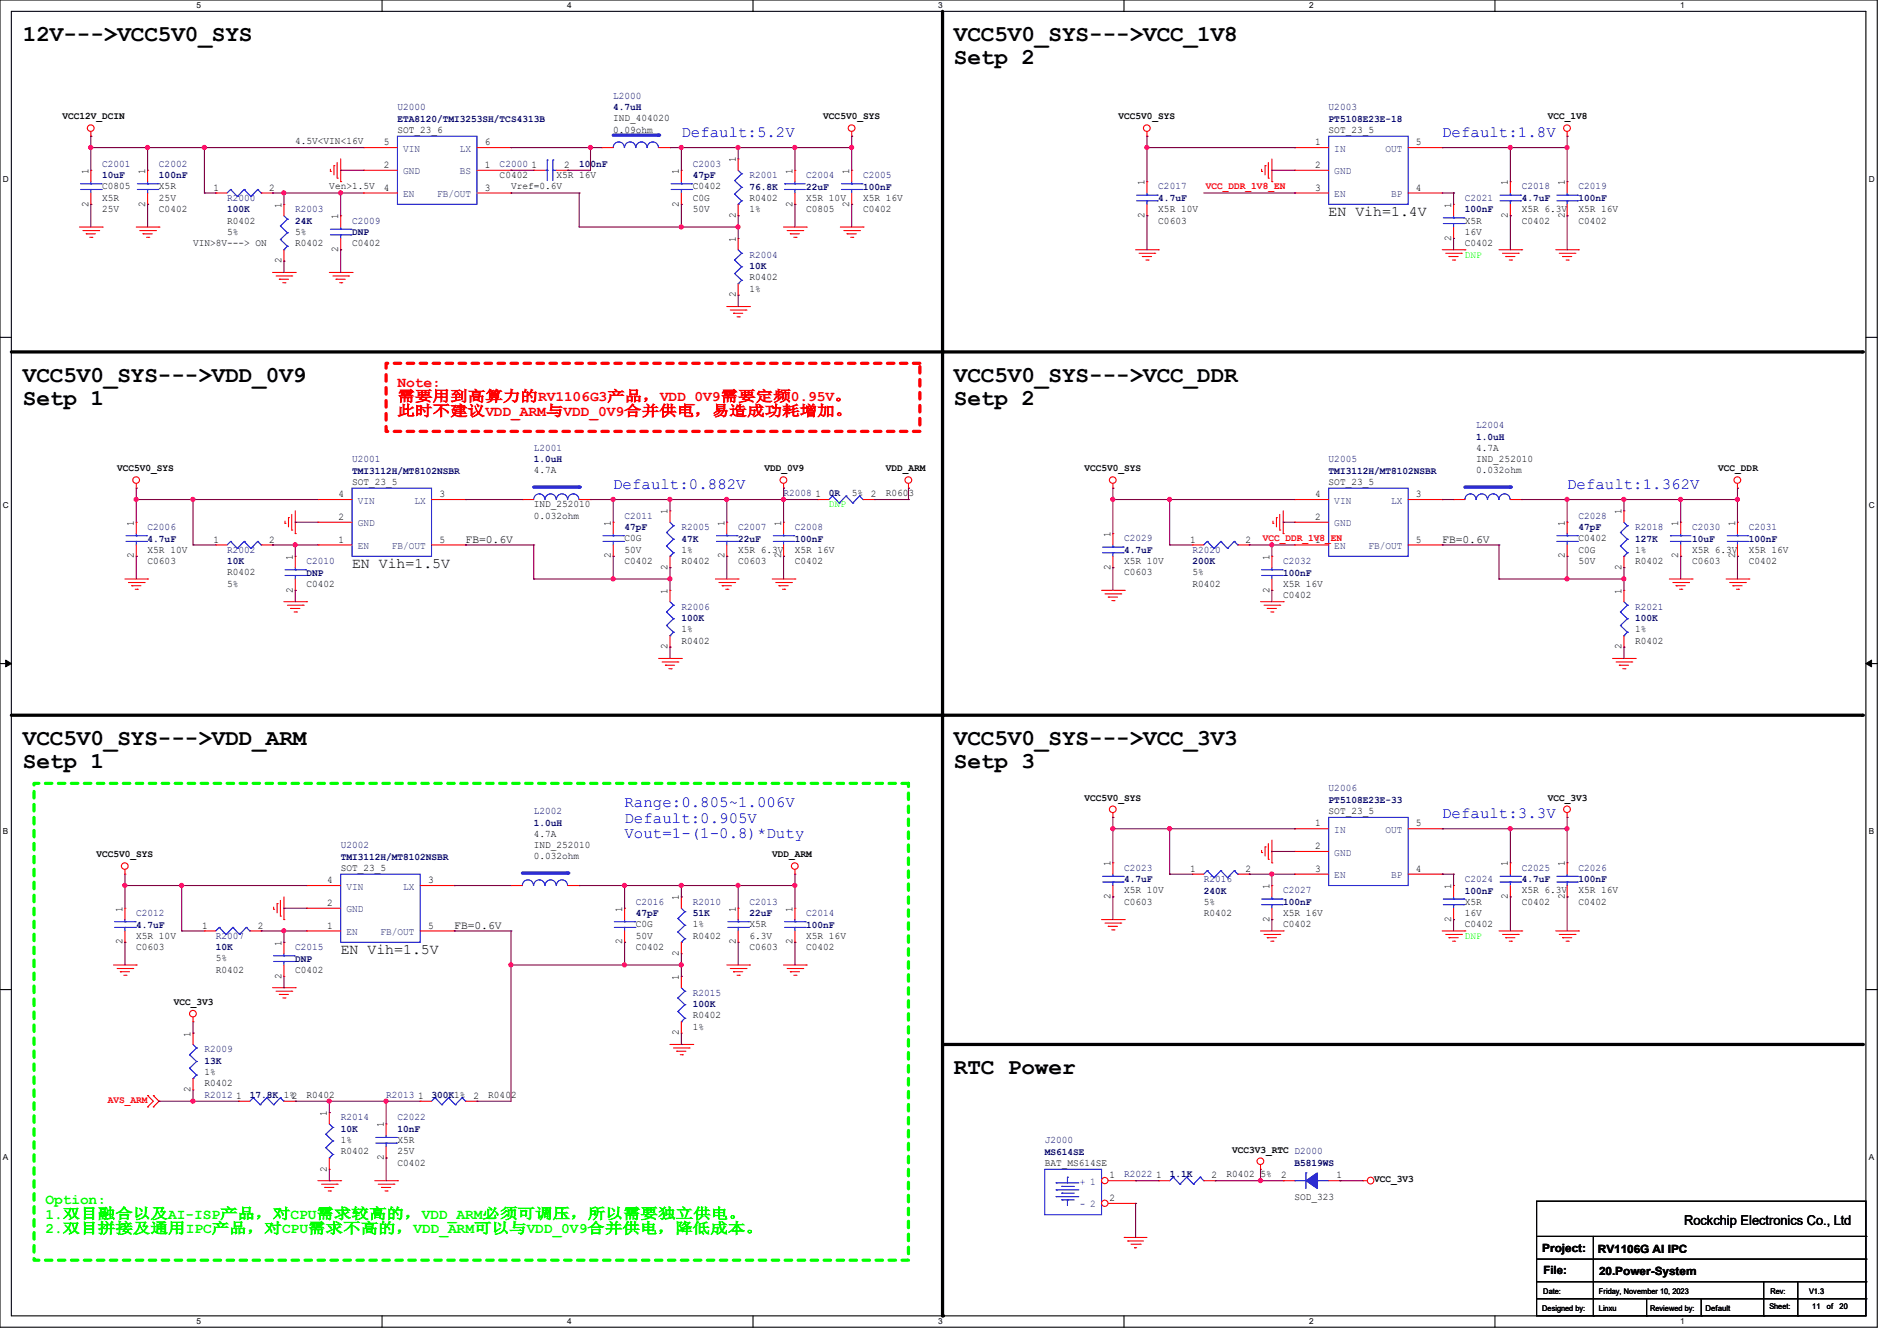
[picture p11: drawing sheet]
<svg xmlns="http://www.w3.org/2000/svg" width="297mm" height="210mm" viewBox="0 0 297 210" stroke-linecap="round" stroke-linejoin="round" font-family="sans-serif">
<defs><g id="words">
<g font-size="3.6">
<text x="3.6" y="6.5">12V---&gt;VCC5V0_SYS</text>
<text x="149.4" y="6.5">VCC5V0_SYS---&gt;VCC_1V8</text>
<text x="149.4" y="10">Setp 2</text>
<text x="3.6" y="59.8">VCC5V0_SYS---&gt;VDD_0V9</text>
<text x="149.4" y="59.8">VCC5V0_SYS---&gt;VCC_DDR</text>
<text x="3.6" y="63.4">Setp 1</text>
<text x="149.4" y="63.4">Setp 2</text>
<text x="3.6" y="116.7">VCC5V0_SYS---&gt;VDD_ARM</text>
<text x="149.4" y="116.7">VCC5V0_SYS---&gt;VCC_3V3</text>
<text x="3.6" y="120.3">Setp 1</text>
<text x="149.4" y="120.3">Setp 3</text>
<text x="149.4" y="168.3">RTC Power</text>
</g>
<g font-size="2.5" fill="#00f">
<text x="106.7" y="21.5">Default:5.2V</text>
<text x="225.8" y="21.5">Default:1.8V</text>
<text x="96" y="76.6">Default:0.882V</text>
<text x="245.4" y="76.6">Default:1.362V</text>
<text x="97.8" y="126.4">Range:0.805~1.006V</text>
<text x="97.8" y="128.9">Default:0.905V</text>
<text x="97.8" y="131.3">Vout=1-(1-0.8)*Duty</text>
<text x="225.8" y="128.2">Default:3.3V</text>
</g>
<g font-size="2.3">
<text x="208" y="33.9">EN Vih=1.4V</text>
<text x="55.1" y="89">EN Vih=1.5V</text>
<text x="53.3" y="149.4">EN Vih=1.5V</text>
</g>
<g font-size="2.3" fill="#f00">
<text x="62.2" y="60.5">Note:</text>
<text x="62.2" y="62.8">需要用到高算力的RV1106G3产品，VDD_0V9需要定频0.95V。</text>
<text x="62.2" y="65.1">此时不建议VDD_ARM与VDD_0V9合并供电，易造成功耗增加。</text>
</g>
<g font-size="2.3" fill="#0f0">
<text x="7.1" y="188.6">Option:</text>
<text x="7.1" y="190.8">1.双目融合以及AI-ISP产品，对CPU需求较高的，VDD_ARM必须可调压，所以需要独立供电。</text>
<text x="7.1" y="193.1">2.双目拼接及通用IPC产品，对CPU需求不高的，VDD_ARM可以与VDD_0V9合并供电，降低成本。</text>
</g>
<text font-size="2.1" x="263.7" y="191.9">Rockchip Electronics Co., Ltd</text>
<g font-size="1.8">
<text x="72.9" y="85">FB=0.6V</text>
<text x="225.8" y="85">FB=0.6V</text>
<text x="71.1" y="145.4">FB=0.6V</text>
<text x="241.5" y="196">Project:</text>
<text x="250.2" y="196.2">RV1106G AI IPC</text>
<text x="241.6" y="199.6">File:</text>
<text x="250.4" y="199.7">20.Power-System</text>
</g>
<g font-size="1.6" fill="#000080">
<text x="62.2" y="17.2">U2000</text>
<text x="96" y="15.5">L2000</text>
<text x="96" y="17.3">4.7uH</text>
<text x="208" y="17.2">U2003</text>
<text x="62.2" y="19">ETA8120/TMI3253SH/TCS4313B</text>
<text x="208" y="19">PT5108E23E-18</text>
<text x="16" y="26.1">C2001</text>
<text x="16" y="27.9">10uF</text>
<text x="24.9" y="26.1">C2002</text>
<text x="24.9" y="27.9">100nF</text>
<text x="78.2" y="26.1">C2000</text>
<text x="90.7" y="26.2">100nF</text>
<text x="108.5" y="26.1">C2003</text>
<text x="108.5" y="27.9">47pF</text>
<text x="117.3" y="27.9">R2001</text>
<text x="117.3" y="29.7">76.8K</text>
<text x="126.2" y="27.9">C2004</text>
<text x="126.2" y="29.7">22uF</text>
<text x="135.1" y="27.9">C2005</text>
<text x="135.1" y="29.7">100nF</text>
<text x="181.4" y="29.7">C2017</text>
<text x="238.3" y="29.7">C2018</text>
<text x="247.1" y="29.7">C2019</text>
<text x="35.6" y="31.5">R2000</text>
<text x="35.6" y="33.3">100K</text>
<text x="46.2" y="33.2">R2003</text>
<text x="46.2" y="35.1">24K</text>
<text x="55.1" y="35">C2009</text>
<text x="181.4" y="31.5">4.7uF</text>
<text x="229.4" y="31.5">C2021</text>
<text x="229.4" y="33.3">100nF</text>
<text x="238.3" y="31.5">4.7uF</text>
<text x="247.1" y="31.5">100nF</text>
<text x="55.1" y="36.8">DNP</text>
<text x="117.3" y="40.3">R2004</text>
<text x="117.3" y="42.2">10K</text>
<text x="83.6" y="70.6">L2001</text>
<text x="231.1" y="67">L2004</text>
<text x="231.1" y="68.8">1.0uH</text>
<text x="55.1" y="72.3">U2001</text>
<text x="55.1" y="74.2">TMI3112H/MT8102NSBR</text>
<text x="83.6" y="72.4">1.0uH</text>
<text x="122.7" y="77.7">R2008</text>
<text x="129.8" y="77.7">0R</text>
<text x="208" y="72.3">U2005</text>
<text x="208" y="74.2">TMI3112H/MT8102NSBR</text>
<text x="23.1" y="83">C2006</text>
<text x="97.8" y="81.2">C2011</text>
<text x="97.8" y="83.1">47pF</text>
<text x="106.7" y="83">R2005</text>
<text x="115.6" y="83">C2007</text>
<text x="124.5" y="83">C2008</text>
<text x="247.1" y="81.2">C2028</text>
<text x="247.1" y="83.1">47pF</text>
<text x="256" y="83">R2018</text>
<text x="264.9" y="83">C2030</text>
<text x="273.8" y="83">C2031</text>
<text x="23.1" y="84.8">4.7uF</text>
<text x="35.6" y="86.6">R2002</text>
<text x="35.6" y="88.4">10K</text>
<text x="48" y="88.3">C2010</text>
<text x="106.7" y="84.8">47K</text>
<text x="115.6" y="84.8">22uF</text>
<text x="124.5" y="84.8">100nF</text>
<text x="176" y="84.8">C2029</text>
<text x="176" y="86.6">4.7uF</text>
<text x="186.7" y="86.6">R2020</text>
<text x="186.7" y="88.4">200K</text>
<text x="200.9" y="88.3">C2032</text>
<text x="256" y="84.8">127K</text>
<text x="264.9" y="84.8">10uF</text>
<text x="273.8" y="84.8">100nF</text>
<text x="48" y="90.2">DNP</text>
<text x="106.7" y="95.5">R2006</text>
<text x="200.9" y="90.2">100nF</text>
<text x="256" y="95.5">R2021</text>
<text x="106.7" y="97.3">100K</text>
<text x="256" y="97.3">100K</text>
<text x="208" y="123.9">U2006</text>
<text x="208" y="125.7">PT5108E23E-33</text>
<text x="83.6" y="127.5">L2002</text>
<text x="83.6" y="129.3">1.0uH</text>
<text x="53.3" y="132.8">U2002</text>
<text x="53.3" y="134.6">TMI3112H/MT8102NSBR</text>
<text x="176" y="136.4">C2023</text>
<text x="238.3" y="136.4">C2025</text>
<text x="247.1" y="136.4">C2026</text>
<text x="21.3" y="143.5">C2012</text>
<text x="99.6" y="141.7">C2016</text>
<text x="99.6" y="143.5">47pF</text>
<text x="108.5" y="141.7">R2010</text>
<text x="108.5" y="143.5">51K</text>
<text x="117.3" y="141.7">C2013</text>
<text x="117.3" y="143.5">22uF</text>
<text x="126.2" y="143.5">C2014</text>
<text x="176" y="138.2">4.7uF</text>
<text x="188.5" y="138.1">R2016</text>
<text x="188.5" y="140">240K</text>
<text x="200.9" y="139.9">C2027</text>
<text x="200.9" y="141.7">100nF</text>
<text x="229.4" y="138.1">C2024</text>
<text x="229.4" y="140">100nF</text>
<text x="238.3" y="138.2">4.7uF</text>
<text x="247.1" y="138.2">100nF</text>
<text x="21.3" y="145.3">4.7uF</text>
<text x="33.8" y="147">R2007</text>
<text x="33.8" y="148.8">10K</text>
<text x="46.2" y="148.8">C2015</text>
<text x="126.2" y="145.3">100nF</text>
<text x="46.2" y="150.6">DNP</text>
<text x="108.5" y="155.9">R2015</text>
<text x="108.5" y="157.7">100K</text>
<text x="32" y="164.8">R2009</text>
<text x="32" y="166.6">13K</text>
<text x="32" y="171.9">R2012</text>
<text x="39.1" y="172">17.8K 1%2</text>
<text x="60.5" y="171.9">R2013</text>
<text x="67.6" y="172">300K1%</text>
<text x="53.3" y="175.5">R2014</text>
<text x="53.3" y="177.3">10K</text>
<text x="62.2" y="175.5">C2022</text>
<text x="62.2" y="177.3">10nF</text>
<text x="163.6" y="179">J2000</text>
<text x="163.6" y="180.8">MS614SE</text>
<text x="176" y="184.4">R2022</text>
<text x="183.1" y="184.4">1.1K</text>
<text x="202.7" y="182.6">B5819WS</text>
</g>
<g font-size="1.6">
<text x="9.8" y="18.7">VCC12V_DCIN</text>
<text x="46.2" y="22.6">4.5V&lt;VIN&lt;16V</text>
<text x="60.1" y="22.7">5</text>
<text x="62.2" y="20.8">SOT_23_6</text>
<text x="75.9" y="22.7">6</text>
<text x="96" y="19">IND_404020</text>
<text x="96" y="20.8">0.09ohm</text>
<text x="128.9" y="18.7">VCC5V0_SYS</text>
<text x="175.1" y="18.7">VCC5V0_SYS</text>
<text x="205.9" y="22.7">1</text>
<text x="208" y="20.8">SOT_23_5</text>
<text x="221.7" y="22.7">5</text>
<text x="242.4" y="18.7">VCC_1V8</text>
<text x="13.8" y="27.2" transform="rotate(-90 13.8 27.2)">1</text>
<text x="16" y="29.7">C0805</text>
<text x="22.7" y="27.2" transform="rotate(-90 22.7 27.2)">1</text>
<text x="24.9" y="29.7">X5R</text>
<text x="33.4" y="29.8">1</text>
<text x="42.1" y="29.8">2</text>
<text x="51.6" y="29.7">Ven&gt;1.5V</text>
<text x="60.1" y="29.8">4</text>
<text x="60.1" y="26.3">2</text>
<text x="75.9" y="29.8">3</text>
<text x="75.9" y="26.3">1</text>
<text x="78.2" y="27.9">C0402</text>
<text x="80" y="29.7">Vref=0.6V</text>
<text x="83.2" y="26.3">1</text>
<text x="87.1" y="27.9">X5R 16V</text>
<text x="88.3" y="26.3">2</text>
<text x="106.3" y="27.2" transform="rotate(-90 106.3 27.2)">1</text>
<text x="108.5" y="29.7">C0402</text>
<text x="115.2" y="25.4" transform="rotate(-90 115.2 25.4)">1</text>
<text x="124.1" y="27.2" transform="rotate(-90 124.1 27.2)">1</text>
<text x="133" y="27.2" transform="rotate(-90 133 27.2)">1</text>
<text x="179.2" y="29" transform="rotate(-90 179.2 29)">1</text>
<text x="205.9" y="26.3">2</text>
<text x="205.9" y="29.8">3</text>
<text x="221.7" y="29.8">4</text>
<text x="236.1" y="29" transform="rotate(-90 236.1 29)">1</text>
<text x="245" y="29" transform="rotate(-90 245 29)">1</text>
<text x="13.8" y="32.3" transform="rotate(-90 13.8 32.3)">2</text>
<text x="16" y="31.5">X5R</text>
<text x="16" y="33.2">25V</text>
<text x="22.7" y="32.3" transform="rotate(-90 22.7 32.3)">2</text>
<text x="24.9" y="33.2">C0402</text>
<text x="24.9" y="31.5">25V</text>
<text x="35.6" y="35">R0402</text>
<text x="44.1" y="32.6" transform="rotate(-90 44.1 32.6)">1</text>
<text x="53" y="34.3" transform="rotate(-90 53 34.3)">1</text>
<text x="106.3" y="32.3" transform="rotate(-90 106.3 32.3)">2</text>
<text x="108.5" y="31.5">C0G</text>
<text x="108.5" y="33.2">50V</text>
<text x="115.2" y="34.1" transform="rotate(-90 115.2 34.1)">2</text>
<text x="117.3" y="31.5">R0402</text>
<text x="117.3" y="33.2">1%</text>
<text x="124.1" y="32.3" transform="rotate(-90 124.1 32.3)">2</text>
<text x="126.2" y="33.2">C0805</text>
<text x="126.2" y="31.5">X5R 10V</text>
<text x="133" y="32.3" transform="rotate(-90 133 32.3)">2</text>
<text x="135.1" y="33.2">C0402</text>
<text x="135.1" y="31.5">X5R 16V</text>
<text x="179.2" y="34.1" transform="rotate(-90 179.2 34.1)">2</text>
<text x="181.4" y="35">C0603</text>
<text x="181.4" y="33.2">X5R 10V</text>
<text x="227.2" y="32.6" transform="rotate(-90 227.2 32.6)">1</text>
<text x="229.4" y="35">X5R</text>
<text x="236.1" y="34.1" transform="rotate(-90 236.1 34.1)">2</text>
<text x="238.3" y="35">C0402</text>
<text x="238.3" y="33.2">X5R 6.3V</text>
<text x="245" y="34.1" transform="rotate(-90 245 34.1)">2</text>
<text x="247.1" y="35">C0402</text>
<text x="247.1" y="33.2">X5R 16V</text>
<text x="30.2" y="38.6">VIN&gt;8V---&gt; ON</text>
<text x="35.6" y="36.8">5%</text>
<text x="44.1" y="41.2" transform="rotate(-90 44.1 41.2)">2</text>
<text x="46.2" y="38.6">R0402</text>
<text x="46.2" y="36.8">5%</text>
<text x="53" y="39.5" transform="rotate(-90 53 39.5)">2</text>
<text x="55.1" y="38.6">C0402</text>
<text x="115.2" y="37.9" transform="rotate(-90 115.2 37.9)">1</text>
<text x="227.2" y="37.7" transform="rotate(-90 227.2 37.7)">2</text>
<text x="229.4" y="38.6">C0402</text>
<text x="229.4" y="36.8">16V</text>
<text x="115.2" y="46.6" transform="rotate(-90 115.2 46.6)">2</text>
<text x="117.3" y="43.9">R0402</text>
<text x="117.3" y="45.7">1%</text>
<text x="231.1" y="70.6">4.7A</text>
<text x="18.3" y="73.8">VCC5V0_SYS</text>
<text x="53" y="77.9">4</text>
<text x="55.1" y="75.9">SOT_23_5</text>
<text x="68.8" y="77.9">3</text>
<text x="83.6" y="74.1">4.7A</text>
<text x="119.7" y="73.8">VDD_0V9</text>
<text x="127.7" y="77.9">1</text>
<text x="133.3" y="77.7">5%</text>
<text x="136.4" y="77.9">2</text>
<text x="138.7" y="73.8">VDD_ARM</text>
<text x="138.7" y="77.7">R0603</text>
<text x="169.8" y="73.8">VCC5V0_SYS</text>
<text x="205.9" y="77.9">4</text>
<text x="208" y="75.9">SOT_23_5</text>
<text x="221.7" y="77.9">3</text>
<text x="231.1" y="72.3">IND_252010</text>
<text x="231.1" y="74.1">0.032ohm</text>
<text x="269" y="73.8">VCC_DDR</text>
<text x="21" y="82.3" transform="rotate(-90 21 82.3)">1</text>
<text x="53" y="81.4">2</text>
<text x="83.6" y="79.5">IND_252010</text>
<text x="83.6" y="81.2">0.032ohm</text>
<text x="95.6" y="82.3" transform="rotate(-90 95.6 82.3)">1</text>
<text x="104.5" y="80.6" transform="rotate(-90 104.5 80.6)">1</text>
<text x="113.4" y="82.3" transform="rotate(-90 113.4 82.3)">1</text>
<text x="122.3" y="82.3" transform="rotate(-90 122.3 82.3)">1</text>
<text x="205.9" y="81.4">2</text>
<text x="245" y="82.3" transform="rotate(-90 245 82.3)">1</text>
<text x="253.9" y="80.6" transform="rotate(-90 253.9 80.6)">1</text>
<text x="262.8" y="82.3" transform="rotate(-90 262.8 82.3)">1</text>
<text x="271.7" y="82.3" transform="rotate(-90 271.7 82.3)">1</text>
<text x="21" y="87.5" transform="rotate(-90 21 87.5)">2</text>
<text x="23.1" y="88.3">C0603</text>
<text x="23.1" y="86.6">X5R 10V</text>
<text x="33.4" y="85">1</text>
<text x="42.1" y="85">2</text>
<text x="45.8" y="87.7" transform="rotate(-90 45.8 87.7)">1</text>
<text x="53" y="85">1</text>
<text x="68.8" y="85">5</text>
<text x="95.6" y="87.5" transform="rotate(-90 95.6 87.5)">2</text>
<text x="97.8" y="88.3">C0402</text>
<text x="97.8" y="84.8">C0G</text>
<text x="97.8" y="86.6">50V</text>
<text x="104.5" y="89.2" transform="rotate(-90 104.5 89.2)">2</text>
<text x="106.7" y="88.3">R0402</text>
<text x="106.7" y="86.6">1%</text>
<text x="113.4" y="87.5" transform="rotate(-90 113.4 87.5)">2</text>
<text x="115.6" y="88.3">C0603</text>
<text x="115.6" y="86.6">X5R 6.3V</text>
<text x="122.3" y="87.5" transform="rotate(-90 122.3 87.5)">2</text>
<text x="124.5" y="88.3">C0402</text>
<text x="124.5" y="86.6">X5R 16V</text>
<text x="173.9" y="89.2" transform="rotate(-90 173.9 89.2)">2</text>
<text x="173.9" y="84.1" transform="rotate(-90 173.9 84.1)">1</text>
<text x="176" y="88.3">X5R 10V</text>
<text x="186.4" y="85">1</text>
<text x="195" y="85">2</text>
<text x="198.8" y="87.7" transform="rotate(-90 198.8 87.7)">1</text>
<text x="205.9" y="85">1</text>
<text x="221.7" y="85">5</text>
<text x="245" y="87.5" transform="rotate(-90 245 87.5)">2</text>
<text x="247.1" y="84.8">C0402</text>
<text x="247.1" y="86.6">C0G</text>
<text x="247.1" y="88.3">50V</text>
<text x="253.9" y="89.2" transform="rotate(-90 253.9 89.2)">2</text>
<text x="256" y="88.3">R0402</text>
<text x="256" y="86.6">1%</text>
<text x="262.8" y="87.5" transform="rotate(-90 262.8 87.5)">2</text>
<text x="264.9" y="88.3">C0603</text>
<text x="264.9" y="86.6">X5R 6.3V</text>
<text x="271.7" y="87.5" transform="rotate(-90 271.7 87.5)">2</text>
<text x="273.8" y="88.3">C0402</text>
<text x="273.8" y="86.6">X5R 16V</text>
<text x="35.6" y="90.1">R0402</text>
<text x="35.6" y="91.9">5%</text>
<text x="45.8" y="92.8" transform="rotate(-90 45.8 92.8)">2</text>
<text x="48" y="91.9">C0402</text>
<text x="104.5" y="93" transform="rotate(-90 104.5 93)">1</text>
<text x="176" y="90.1">C0603</text>
<text x="186.7" y="91.9">R0402</text>
<text x="186.7" y="90.1">5%</text>
<text x="198.8" y="92.8" transform="rotate(-90 198.8 92.8)">2</text>
<text x="200.9" y="93.7">C0402</text>
<text x="200.9" y="91.9">X5R 16V</text>
<text x="253.9" y="93" transform="rotate(-90 253.9 93)">1</text>
<text x="104.5" y="101.7" transform="rotate(-90 104.5 101.7)">2</text>
<text x="106.7" y="100.8">R0402</text>
<text x="106.7" y="99">1%</text>
<text x="253.9" y="101.7" transform="rotate(-90 253.9 101.7)">2</text>
<text x="256" y="100.8">R0402</text>
<text x="256" y="99">1%</text>
<text x="169.8" y="125.4">VCC5V0_SYS</text>
<text x="242.4" y="125.4">VCC_3V3</text>
<text x="83.6" y="131">4.7A</text>
<text x="205.9" y="129.4">1</text>
<text x="208" y="127.5">SOT_23_5</text>
<text x="221.7" y="129.4">5</text>
<text x="15.1" y="134.3">VCC5V0_SYS</text>
<text x="53.3" y="136.4">SOT_23_5</text>
<text x="83.6" y="132.8">IND_252010</text>
<text x="83.6" y="134.6">0.032ohm</text>
<text x="120.9" y="134.3">VDD_ARM</text>
<text x="173.9" y="135.7" transform="rotate(-90 173.9 135.7)">1</text>
<text x="186.4" y="136.5">1</text>
<text x="195" y="136.5">2</text>
<text x="205.9" y="133">2</text>
<text x="205.9" y="136.5">3</text>
<text x="221.7" y="136.5">4</text>
<text x="236.1" y="135.7" transform="rotate(-90 236.1 135.7)">1</text>
<text x="245" y="135.7" transform="rotate(-90 245 135.7)">1</text>
<text x="19.2" y="142.8" transform="rotate(-90 19.2 142.8)">1</text>
<text x="51.2" y="141.9">2</text>
<text x="51.2" y="138.3">4</text>
<text x="67" y="138.3">3</text>
<text x="97.4" y="142.8" transform="rotate(-90 97.4 142.8)">1</text>
<text x="106.3" y="141" transform="rotate(-90 106.3 141)">1</text>
<text x="115.2" y="142.8" transform="rotate(-90 115.2 142.8)">1</text>
<text x="124.1" y="142.8" transform="rotate(-90 124.1 142.8)">1</text>
<text x="173.9" y="140.8" transform="rotate(-90 173.9 140.8)">2</text>
<text x="176" y="141.7">C0603</text>
<text x="176" y="139.9">X5R 10V</text>
<text x="188.5" y="143.5">R0402</text>
<text x="188.5" y="141.7">5%</text>
<text x="198.8" y="139.2" transform="rotate(-90 198.8 139.2)">1</text>
<text x="200.9" y="143.5">X5R 16V</text>
<text x="227.2" y="139.2" transform="rotate(-90 227.2 139.2)">1</text>
<text x="229.4" y="141.7">X5R</text>
<text x="229.4" y="143.5">16V</text>
<text x="236.1" y="140.8" transform="rotate(-90 236.1 140.8)">2</text>
<text x="238.3" y="141.7">C0402</text>
<text x="238.3" y="139.9">X5R 6.3V</text>
<text x="245" y="140.8" transform="rotate(-90 245 140.8)">2</text>
<text x="247.1" y="141.7">C0402</text>
<text x="247.1" y="139.9">X5R 16V</text>
<text x="19.2" y="147.9" transform="rotate(-90 19.2 147.9)">2</text>
<text x="21.3" y="148.8">C0603</text>
<text x="21.3" y="147">X5R 10V</text>
<text x="31.7" y="145.4">1</text>
<text x="40.3" y="145.4">2</text>
<text x="44.1" y="148.1" transform="rotate(-90 44.1 148.1)">1</text>
<text x="51.2" y="145.4">1</text>
<text x="67" y="145.4">5</text>
<text x="97.4" y="147.9" transform="rotate(-90 97.4 147.9)">2</text>
<text x="99.6" y="148.8">C0402</text>
<text x="99.6" y="145.2">C0G</text>
<text x="99.6" y="147">50V</text>
<text x="106.3" y="149.7" transform="rotate(-90 106.3 149.7)">2</text>
<text x="108.5" y="147">R0402</text>
<text x="108.5" y="145.2">1%</text>
<text x="115.2" y="147.9" transform="rotate(-90 115.2 147.9)">2</text>
<text x="117.3" y="148.8">C0603</text>
<text x="117.3" y="145.2">X5R</text>
<text x="117.3" y="147">6.3V</text>
<text x="124.1" y="147.9" transform="rotate(-90 124.1 147.9)">2</text>
<text x="126.2" y="148.8">C0402</text>
<text x="126.2" y="147">X5R 16V</text>
<text x="198.8" y="144.4" transform="rotate(-90 198.8 144.4)">2</text>
<text x="200.9" y="145.2">C0402</text>
<text x="227.2" y="144.4" transform="rotate(-90 227.2 144.4)">2</text>
<text x="229.4" y="145.2">C0402</text>
<text x="33.8" y="152.4">R0402</text>
<text x="33.8" y="150.6">5%</text>
<text x="44.1" y="153.2" transform="rotate(-90 44.1 153.2)">2</text>
<text x="46.2" y="152.4">C0402</text>
<text x="106.3" y="153.5" transform="rotate(-90 106.3 153.5)">1</text>
<text x="27.2" y="157.4">VCC_3V3</text>
<text x="108.5" y="159.5">R0402</text>
<text x="108.5" y="161.2">1%</text>
<text x="29.8" y="162.3" transform="rotate(-90 29.8 162.3)">1</text>
<text x="106.3" y="162.1" transform="rotate(-90 106.3 162.1)">2</text>
<text x="29.8" y="171" transform="rotate(-90 29.8 171)">2</text>
<text x="32" y="170.1">R0402</text>
<text x="32" y="168.4">1%</text>
<text x="37" y="172.1">1</text>
<text x="48" y="171.9">R0402</text>
<text x="65.4" y="172.1">1</text>
<text x="74.1" y="172.1">2</text>
<text x="76.5" y="171.9">R0402</text>
<text x="51.2" y="174.8" transform="rotate(-90 51.2 174.8)">1</text>
<text x="53.3" y="179">1%</text>
<text x="60.1" y="176.6" transform="rotate(-90 60.1 176.6)">1</text>
<text x="62.2" y="179">X5R</text>
<text x="51.2" y="183.5" transform="rotate(-90 51.2 183.5)">2</text>
<text x="53.3" y="180.8">R0402</text>
<text x="60.1" y="181.7" transform="rotate(-90 60.1 181.7)">2</text>
<text x="62.2" y="182.6">C0402</text>
<text x="62.2" y="180.8">25V</text>
<text x="163.6" y="182.6">BAT_MS614SE</text>
<text x="173.7" y="184.5">1</text>
<text x="181" y="184.5">1</text>
<text x="189.7" y="184.5">2</text>
<text x="192" y="184.4">R0402 5%</text>
<text x="192.9" y="180.5">VCC3V3_RTC D2000</text>
<text x="200.6" y="184.5">2</text>
<text x="209.3" y="184.5">1</text>
<text x="215.1" y="185.1">VCC_3V3</text>
<text x="173.7" y="188.1">2</text>
<text x="202.7" y="187.9">SOD_323</text>
</g>
<g font-size="1.6" fill="#004080">
<text x="63.1" y="23.7">VIN</text>
<text x="72" y="23.7">LX</text>
<text x="208.9" y="23.7">IN</text>
<text x="216.9" y="23.7">OUT</text>
<text x="63.1" y="27.3">GND</text>
<text x="72" y="27.3">BS</text>
<text x="208.9" y="27.3">GND</text>
<text x="63.1" y="30.9">EN</text>
<text x="68.5" y="30.9">FB/OUT</text>
<text x="208.9" y="30.9">EN</text>
<text x="217.8" y="30.9">BP</text>
<text x="56" y="82.4">GND</text>
<text x="56" y="78.9">VIN</text>
<text x="64.9" y="78.9">LX</text>
<text x="208.9" y="82.4">GND</text>
<text x="208.9" y="78.9">VIN</text>
<text x="217.8" y="78.9">LX</text>
<text x="56" y="86">EN</text>
<text x="61.3" y="86">FB/OUT</text>
<text x="208.9" y="86">EN</text>
<text x="214.2" y="86">FB/OUT</text>
<text x="208.9" y="130.4">IN</text>
<text x="216.9" y="130.4">OUT</text>
<text x="208.9" y="134">GND</text>
<text x="208.9" y="137.5">EN</text>
<text x="217.8" y="137.5">BP</text>
<text x="54.2" y="142.9">GND</text>
<text x="54.2" y="139.3">VIN</text>
<text x="63.1" y="139.3">LX</text>
<text x="54.2" y="146.4">EN</text>
<text x="59.6" y="146.4">FB/OUT</text>
</g>
<g font-size="1.6" fill="#f00">
<text x="188.8" y="29.7">VCC_DDR_1V8_EN</text>
<text x="197.7" y="84.8">VCC_DDR_1V8_EN</text>
<text x="16.9" y="172.7">AVS_ARM</text>
</g>
<g font-size="1.6" fill="#0f0">
<text x="229.4" y="40.3">DNP</text>
<text x="129.8" y="79.5">DNP</text>
<text x="229.4" y="147">DNP</text>
</g>
<g font-size="1.6" fill="#00f">
<text x="169.1" y="185.6">+ 1</text>
<text x="169.1" y="189">- 2</text>
</g>
<g font-size="1.3">
<text x="30.8" y="1.3">5</text>
<text x="88.8" y="1.3">4</text>
<text x="146.9" y="1.3">3</text>
<text x="205" y="1.3">2</text>
<text x="263.1" y="1.3">1</text>
<text x=".5" y="28.4">D</text>
<text x="292.6" y="28.4">D</text>
<text x=".5" y="79.5">C</text>
<text x="292.6" y="79.5">C</text>
<text x=".5" y="130.6">B</text>
<text x="292.6" y="130.6">B</text>
<text x=".5" y="181.7">A</text>
<text x="292.6" y="181.7">A</text>
<text x="30.8" y="207.4">5</text>
<text x="88.8" y="207.4">4</text>
<text x="146.9" y="207.4">3</text>
<text x="205" y="207.4">2</text>
<text x="263.1" y="207.4">1</text>
</g>
<g font-size="1.2">
<text x="241.6" y="202.6">Date:</text>
<text x="250.4" y="202.6">Friday, November 10, 2023</text>
<text x="277.2" y="202.6">Rev:</text>
<text x="283.2" y="202.6">V1.3</text>
<text x="241.5" y="205.3">Designed by:</text>
<text x="250.4" y="205.3">Linxu</text>
<text x="258.4" y="205.3">Reviewed by:</text>
<text x="267" y="205.3">Default</text>
<text x="277" y="205.1">Sheet:</text>
<text x="283.8" y="205.1">11</text>
<text x="286" y="205.1">of</text>
<text x="288" y="205.1">20</text>
</g>
</g></defs>
<path d="M0 0h293.9v207.9h-293.9zM1.8 1.8h290.3v204.3h-290.3z" fill="none" stroke="#000" stroke-width=".17"/>
<g fill="#fff">
<path d="M30.8 .2h.7v1.4h-.7z"/>
<path d="M30.8 206.2h.7v1.4h-.7z"/>
</g>
<path d="M59.8 0v1.8M59.8 206.1v1.8" fill="none" stroke="#000" stroke-width=".17"/>
<g fill="#fff">
<path d="M88.8 .2h.7v1.4h-.7z"/>
<path d="M88.8 206.2h.7v1.4h-.7z"/>
</g>
<path d="M117.9 0v1.8M117.9 206.1v1.8" fill="none" stroke="#000" stroke-width=".17"/>
<g fill="#fff">
<path d="M146.9 .2h.7v1.4h-.7z"/>
<path d="M146.9 206.2h.7v1.4h-.7z"/>
</g>
<path d="M176 0v1.8M176 206.1v1.8" fill="none" stroke="#000" stroke-width=".17"/>
<g fill="#fff">
<path d="M205 .2h.7v1.4h-.7z"/>
<path d="M205 206.2h.7v1.4h-.7z"/>
</g>
<path d="M234.1 0v1.8M234.1 206.1v1.8" fill="none" stroke="#000" stroke-width=".17"/>
<g fill="#fff">
<path d="M263.1 .2h.6v1.4h-.6z"/>
<path d="M263.1 206.2h.6v1.4h-.6z"/>
<path d="M.5 27.3h.9v1.4h-.9z"/>
<path d="M292.6 27.3h.9v1.4h-.9z"/>
<path d="M.5 78.4h.9v1.4h-.9z"/>
<path d="M292.6 78.4h.9v1.4h-.9z"/>
</g>
<path d="M0 52.8h1.8M292.1 52.8h1.8" fill="none" stroke="#000" stroke-width=".17"/>
<g fill="#fff">
<path d="M.5 129.5h.8v1.4h-.8z"/>
<path d="M292.6 129.5h.8v1.4h-.8z"/>
</g>
<path d="M0 103.9h1.8M292.1 103.9h1.8" fill="none" stroke="#000" stroke-width=".17"/>
<path d="M.9 103.4l.9 .5-.9 .5zM292.1 103.9l.9-.5v1z" fill="#000" stroke="#000" stroke-width=".16"/>
<g fill="#fff">
<path d="M.5 180.5h.8v1.4h-.8z"/>
<path d="M292.6 180.5h.8v1.4h-.8z"/>
</g>
<g fill="none" stroke="#000" stroke-width=".17">
<path d="M0 155h1.8M292.1 155h1.8M240.6 188.1h51.5v18h-51.5zM240.6 193.6h51.5M240.6 197.2h51.5M249.5 193.6v12.5M292.1 193.6h.1M292.1 197.2h.1M240.6 200.7h51.5M240.6 203.4h51.5M249.5 206.1h.1M257.8 206.1h.1"/>
<path d="M257.8 203.4v2.7M266.4 206.1h.1M266.4 203.4v2.7M276.1 206.1h.1M276.1 200.7v5.4M281.5 206.1h.1M281.5 200.7v5.4M292.1 200.7h.1M292.1 203.4h.1"/>
</g>
<path d="M147.6 1.8v204.3M1.8 55.1h289.8M1.8 112h289.8M147.6 163.6h144" fill="none" stroke="#000" stroke-width=".51"/>
<g fill="#000">
<circle cx="147.6" cy="55.1" r=".25"/>
<circle cx="291.6" cy="55.1" r=".25"/>
<circle cx="147.6" cy="112" r=".25"/>
<circle cx="291.6" cy="112" r=".25"/>
<circle cx="291.6" cy="163.6" r=".25"/>
<circle cx="147.6" cy="206.1" r=".25"/>
</g>
<path d="M5.3 122.7h136.9v74.7h-136.9z" fill="none" stroke="#0f0" stroke-width=".51" stroke-dasharray="1 1"/>
<path d="M60.5 56.9h83.5v10.7h-83.5z" fill="none" stroke="#f00" stroke-width=".51" stroke-dasharray="1 1"/>
<g fill="none" stroke="#f00" stroke-width=".17">
<path d="M12.4 35.6h3.6M13 36.1h2.5M13.5 36.6h.1M13.5 36.6h1.4M14.1 37.2h.3M14.2 21.3h.1M14.2 20.6v.7M14.4 37.2h.1M15.5 36.1h.1M16 35.6h.1M21.3 35.6h3.6M21.9 36.1h2.4"/>
<path d="M22.4 36.6h.1M22.4 36.6h1.4M22.9 37.2h.4M23.3 37.2h.1M24.3 36.1h.1M24.9 35.6h.1M51.7 26.8h.1M51.7 26.5v.3M52.3 26h.1M52.3 26v1.4M52.8 27.9h.1M52.8 25.4v2.5"/>
<path d="M53.3 28.4h.1M53.3 24.9v3.5M115.6 24.9h.1M115.6 33.8h.1M115.6 24.9v1.8M115.6 32v1.8M122.7 35.6h3.5M123.2 36.1h2.5M123.7 36.6h.1M123.7 36.6h1.5M124.3 37.2h.3M124.6 37.2h.1"/>
<path d="M125.7 36.1h.1M126.2 35.6h.1M131.6 35.6h3.5M132.1 36.1h2.5M132.6 36.6h.1M132.6 36.6h1.5M133.2 37.2h.3M133.3 21.3h.1M133.3 20.6v.7M133.5 37.2h.1M134.6 36.1h.1M135.1 35.6h.1"/>
<path d="M177.8 39.1h3.6M178.4 39.7h2.4M179.6 21.3h.1M179.6 20.6v.7M180.8 39.7h.1M181.4 39.1h.1M197.5 26.8h.1M197.5 26.5v.3M198.1 26h.1M198.1 26v1.4M198.6 27.9h.1M198.6 25.4v2.5"/>
<path d="M199.1 28.4h.1M199.1 24.9v3.5M225.8 39.1h3.6M226.4 39.7h2.4M227.6 32h.1M227.6 37.3h.1M227.6 32v1.8M227.6 35.6v1.7M228.8 39.7h.1M229.4 39.1h.1M234.7 39.1h3.6M235.2 39.7h2.5"/>
<path d="M237.7 39.7h.1M238.3 39.1h.1M243.6 39.1h3.5M244.1 39.7h2.5M245.4 21.3h.1M245.4 20.6v.7M246.6 39.7h.1M247.1 39.1h.1M42.7 42.7h3.5M43.2 43.2h2.5M43.7 43.7h.1M43.7 43.7h1.5"/>
<path d="M44.3 44.3h.3M44.6 44.3h.1M45.7 43.2h.1M46.2 42.7h.1M51.6 42.7h3.5M52.1 43.2h2.5M52.6 43.7h.1M52.6 43.7h1.5M53.2 44.3h.3M53.5 44.3h.1M54.6 43.2h.1M55.1 42.7h.1"/>
<path d="M113.8 48h3.5M114.3 48.6h2.5M114.9 49.1h.1M114.9 49.1h1.4M115.4 49.6h.3M115.7 49.6h.1M116.8 48.6h.1M117.3 48h.1M178.9 40.2h.1M178.9 40.2h1.4M179.4 40.7h.3M179.7 40.7h.1"/>
<path d="M226.9 40.2h.1M226.9 40.2h1.4M227.4 40.7h.4M227.8 40.7h.1M235.8 40.2h.1M235.8 40.2h1.4M236.3 40.7h.3M236.6 40.7h.1M244.6 40.2h.1M244.6 40.2h1.5M245.2 40.7h.3M245.5 40.7h.1"/>
<path d="M21.3 76.5h.1M21.3 75.7v.8M122.7 76.5h.1M122.7 75.7v.8M142.2 76.5h.1M142.2 75.7v.8M174.2 76.5h.1M174.2 75.7v.8M272 76.5h.1M272 75.7v.8M19.6 90.7h3.5M20.1 91.2h2.5"/>
<path d="M20.6 91.7h.1M20.6 91.7h1.5M21.2 92.3h.3M21.5 92.3h.1M22.6 91.2h.1M23.1 90.7h.1M33.8 85.3h.1M33.8 85.3h1.8M40.9 85.3h1.8M42.7 85.3h.1M44.4 94.2h3.6M44.6 82h.1"/>
<path d="M44.6 81.6v.4M45 94.8h2.5M45.2 81.1h.1M45.2 81.1v1.4M45.5 95.3h.1M45.5 95.3h1.4M45.7 83h.1M45.7 80.6v2.4M46.1 95.8h.3M46.2 83.6h.1M46.2 80v3.6M46.4 95.8h.1"/>
<path d="M47.5 94.8h.1M48 94.2h.1M112 90.7h3.6M112.6 91.2h2.4M113.1 91.7h.1M113.1 91.7h1.4M113.6 92.3h.4M114 92.3h.1M115 91.2h.1M115.6 90.7h.1M120.9 90.7h3.6M121.5 91.2h2.4"/>
<path d="M122 91.7h.1M122 91.7h1.4M122.5 92.3h.4M122.7 81.8h.1M122.7 87.1h.1M122.7 81.8v1.8M122.7 85.3v1.8M122.9 92.3h.1M123.9 91.2h.1M124.5 90.7h.1M172.5 92.5h3.5M173 93h2.5"/>
<path d="M173.5 93.5h.1M173.5 93.5h1.5M174.1 94.1h.3M174.4 94.1h.1M175.5 93h.1M176 92.5h.1M197.4 94.2h3.5M197.9 94.8h2.5M198.4 95.3h.1M198.4 95.3h1.5M199 95.8h.3M199.3 82h.1"/>
<path d="M199.3 95.8h.1M199.3 81.6v.4M199.9 81.1h.1M199.9 81.1v1.4M200.4 83h.1M200.4 94.8h.1M200.4 80.6v2.4M200.9 83.6h.1M200.9 94.2h.1M200.9 80v3.6M261.4 90.7h3.5M261.9 91.2h2.5"/>
<path d="M262.4 91.7h.1M262.4 91.7h1.5M263 92.3h.3M263.3 92.3h.1M264.4 91.2h.1M264.9 90.7h.1M270.3 90.7h3.5M270.8 91.2h2.5M271.3 91.7h.1M271.3 91.7h1.5M271.9 92.3h.3M272.2 92.3h.1"/>
<path d="M273.3 91.2h.1M273.8 90.7h.1M103.1 103.1h3.6M103.7 103.7h2.4M104.2 104.2h.1M104.2 104.2h1.4M104.7 104.7h.4M105.1 104.7h.1M106.1 103.7h.1M106.7 103.1h.1M252.5 103.1h3.5M253 103.7h2.5"/>
<path d="M253.5 104.2h.1M253.5 104.2h1.5M254.1 104.7h.3M254.4 104.7h.1M255.5 103.7h.1M256 103.1h.1M19.6 136.9h.1M19.6 136.2v.7M124.5 136.9h.1M124.5 136.2v.7M174.2 128h.1M174.2 127.3v.7"/>
<path d="M186.7 136.9h.1M186.7 136.9h1.8M193.8 136.9h1.8M195.6 136.9h.1M197.5 133.5h.1M197.5 133.2v.3M198.1 132.6h.1M198.1 132.6v1.5M198.6 134.6h.1M198.6 132.1v2.5M199.1 135.1h.1M199.1 131.6v3.5"/>
<path d="M245.4 128h.1M245.4 127.3v.7M17.8 151.1h3.5M18.3 151.7h2.5M18.8 152.2h.1M18.8 152.2h1.5M19.4 152.7h.3M19.7 152.7h.1M20.8 151.7h.1M21.3 151.1h.1M30.2 159.3v.7M42.7 154.7h3.5"/>
<path d="M42.8 142.4h.1M42.8 142.1v.3M43.2 155.2h2.5M43.4 141.5h.1M43.4 141.5v1.5M43.7 155.7h.1M43.7 155.7h1.5M43.9 143.5h.1M43.9 141v2.5M44.3 156.3h.3M44.4 144h.1M44.4 140.5v3.5"/>
<path d="M44.6 156.3h.1M45.7 155.2h.1M46.2 154.7h.1M113.8 151.1h3.5M114.3 151.7h2.5M114.9 152.2h.1M114.9 152.2h1.4M115.4 152.7h.3M115.7 152.7h.1M116.8 151.7h.1M117.3 151.1h.1M122.7 151.1h3.5"/>
<path d="M123.2 151.7h2.5M123.7 152.2h.1M123.7 152.2h1.5M124.3 152.7h.3M124.5 142.2h.1M124.5 147.6h.1M124.5 142.2v1.8M124.5 145.8v1.8M124.6 152.7h.1M125.7 151.7h.1M126.2 151.1h.1M172.5 144h3.5"/>
<path d="M173 144.6h2.5M173.5 145.1h.1M173.5 145.1h1.5M174.1 145.6h.3M174.4 145.6h.1M175.5 144.6h.1M176 144h.1M197.4 145.8h3.5M197.9 146.3h2.5M198.4 146.9h.1M198.4 146.9h1.5M199 147.4h.3"/>
<path d="M199.3 147.4h.1M200.4 146.3h.1M200.9 145.8h.1M225.8 145.8h3.6M226.4 146.3h2.4M226.9 146.9h.1M226.9 146.9h1.4M227.4 147.4h.4M227.8 147.4h.1M228.8 146.3h.1M229.4 145.8h.1M234.7 145.8h3.6"/>
<path d="M235.2 146.3h2.5M235.8 146.9h.1M235.8 146.9h1.4M236.3 147.4h.3M236.6 147.4h.1M237.7 146.3h.1M238.3 145.8h.1M243.6 145.8h3.5M244.1 146.3h2.5M244.6 146.9h.1M244.6 146.9h1.5M245.2 147.4h.3"/>
<path d="M245.5 147.4h.1M246.6 146.3h.1M247.1 145.8h.1M23.1 171.6h.1M23.1 173.4h.1M23.1 171.6l.9 .9-.9 .9M24 173.4h.1M24 171.6h.1M24 171.6l.9 .9-.9 .9M30.2 160h.1M60.5 176h.1M60.5 176v1.8"/>
<path d="M60.5 179.6v1.8M65.8 172.5h.1M65.8 172.5h1.8M72.9 172.5h1.8M74.7 172.5h.1M104.9 163.6h3.6M105.5 164.1h2.4M106 164.6h.1M106 164.6h1.4M106.5 165.2h.3M106.8 165.2h.1M107.9 164.1h.1"/>
<path d="M108.5 163.6h.1M49.8 184.9h3.5M50.3 185.5h2.5M50.8 186h.1M50.8 186h1.5M51.4 186.5h.3M51.7 186.5h.1M52.8 185.5h.1M53.3 184.9h.1M58.7 184.9h3.5M59.2 185.5h2.5M59.7 186h.1"/>
<path d="M59.7 186h1.5M60.3 186.5h.3M60.5 181.4h.1M60.6 186.5h.1M61.7 185.5h.1M62.2 184.9h.1M176 193.8h.1M176 193.8h3.6M176.6 194.4h.1M176.6 194.4h2.4M177.1 194.9h1.4M177.6 195.4h.1"/>
<path d="M177.6 195.4h.4M178.5 194.9h.1M197.4 183.1h.1M197.4 182.4v.7M213.4 184.9h.1M213.4 184.9h.7"/>
<circle cx="14.2" cy="20.1" r=".52"/>
<circle cx="133.3" cy="20.1" r=".52"/>
<circle cx="179.6" cy="20.1" r=".52"/>
<circle cx="245.4" cy="20.1" r=".52"/>
<circle cx="21.3" cy="75.2" r=".52"/>
<circle cx="122.7" cy="75.2" r=".52"/>
<circle cx="142.2" cy="75.2" r=".52"/>
<circle cx="174.2" cy="75.2" r=".52"/>
<circle cx="272" cy="75.2" r=".52"/>
<circle cx="19.5" cy="135.6" r=".52"/>
<circle cx="124.4" cy="135.6" r=".52"/>
<circle cx="174.2" cy="126.7" r=".52"/>
<circle cx="245.4" cy="126.7" r=".52"/>
<circle cx="30.2" cy="158.7" r=".52"/>
<circle cx="197.3" cy="181.9" r=".52"/>
<circle cx="214.6" cy="184.9" r=".52"/>
</g>
<g fill="none" stroke="#00f" stroke-width=".17">
<path d="M115 28.3h.1M115 30.4h.1M115 28.3l1.1 1M115 30.4l1.1 1.1M115.6 32h.1M115.6 26.7l.5 .5M116.1 27.2h.1M116.1 29.3h.1M116.1 31.5h.1M116.1 27.2l-1.1 1.1M116.1 29.3l-1.1 1.1M116.1 31.5l-.5 .5"/>
<path d="M226 35h3.2M226 34.1h3.2M227.6 34.1h.1M227.6 35h.1M227.6 33.8v.3M227.6 35v.6M229.2 35h.1M229.2 34.1h.1M83.6 78.2a.87 .87 0 0 1 .8-.9 .87 .87 0 0 1 .9 .9M85.3 78.2a.87 .87 0 0 1 .9-.9 .87 .87 0 0 1 .9 .9M87.1 78.2a.87 .87 0 0 1 .9-.9 .87 .87 0 0 1 .9 .9M88.9 78.2a.87 .87 0 0 1 .9-.9 .87 .87 0 0 1 .8 .9"/>
<path d="M36.1 84.8h.1M36.1 84.8l-.5 .5M36.1 84.8l1.1 1.1M37.2 85.9h.1M38.2 84.8h.1M38.2 84.8l-1 1.1M38.2 84.8l1.1 1.1M39.3 85.9h.1M40.3 84.8h.1M40.3 84.8l-1 1.1M40.3 84.8l.6 .5M40.9 85.3h.1"/>
<path d="M121.1 84.8h3.2M121.1 83.9h3.2M122.7 83.9h.1M122.7 84.8h.1M122.7 83.6v.3M122.7 84.8v.5M124.3 84.8h.1M124.3 83.9h.1M189 136.4h.1M189 136.4l-.5 .5M189 136.4l1.1 1.1M190.1 137.5h.1"/>
<path d="M191.1 136.4h.1M191.1 136.4l-1 1.1M191.1 136.4l1.1 1.1M192.2 137.5h.1M193.3 136.4h.1M193.3 136.4l-1.1 1.1M193.3 136.4l.5 .5M193.8 136.9h.1M122.9 145.2h3.2M122.9 144.4h3.2M124.5 144.4h.1M124.5 145.2h.1"/>
<path d="M124.5 144v.4M124.5 145.2v.6M126.1 145.2h.1M126.1 144.4h.1M58.8 179h3.3M58.8 178.1h3.3M60.5 178.1h.1M60.5 179h.1M60.5 177.8v.3M60.5 179v.6M62.1 179h.1M62.1 178.1h.1"/>
<path d="M68.1 171.9h.1M68.1 171.9l-.5 .6M68.1 171.9l1.1 1.1M69.2 173h.1M70.2 171.9h.1M70.2 171.9l-1 1.1M70.2 171.9l1.1 1.1M71.3 173h.1M72.3 171.9h.1M72.3 171.9l-1 1.1M72.3 171.9l.6 .6M72.9 172.5h.1"/>
</g>
<path d="M83.6 76.3h7.1" fill="none" stroke="#00f" stroke-width=".51"/>
<circle cx="90.7" cy="76.3" r=".25" fill="#00f"/>
<path d="M81.8 78.2h.1M81.8 78.2h1.8M90.7 78.2h1.8M92.5 78.2h.1" fill="none" stroke="#f00" stroke-width=".17"/>
<path d="M96 23.1a.87 .87 0 0 1 .9-.9 .87 .87 0 0 1 .8 .9M97.8 23.1a.87 .87 0 0 1 .9-.9 .87 .87 0 0 1 .8 .9M99.6 23.1a.87 .87 0 0 1 .8-.9 .87 .87 0 0 1 .9 .9M101.3 23.1a.87 .87 0 0 1 .9-.9 .87 .87 0 0 1 .9 .9" fill="none" stroke="#00f" stroke-width=".17"/>
<path d="M96 21.2h7.1" fill="none" stroke="#00f" stroke-width=".51"/>
<circle cx="103.1" cy="21.2" r=".25" fill="#00f"/>
<g fill="none" stroke="#f00" stroke-width=".17">
<path d="M14.2 26.7h.1M14.2 32h.1M14.2 26.7v1.7M14.2 30.2v1.8M33.8 30.2h.1M33.8 30.2h1.8M40.9 30.2h1.8M42.7 30.2h.1M94.2 23.1h.1M94.2 23.1h1.8M103.1 23.1h1.8M104.9 23.1h.1"/>
<path d="M49.8 78.2h.1M49.8 78.2h5.3M67.6 78.2h5.3M72.9 78.2h.1M46.2 87.1h.1M46.2 92.5h.1M46.2 87.1v1.8M46.2 90.7v1.8M49.8 85.3h.1M49.8 81.8h.1M49.8 85.3h5.3M49.8 81.8h5.3"/>
<path d="M67.6 85.3h5.3M72.9 85.3h.1M113.8 81.8h.1M113.8 87.1h.1M113.8 81.8v1.8M113.8 85.3v1.8M254.3 80h.1M254.3 88.9h.1M254.3 80v1.8M254.3 87.1v1.8M263.1 81.8h.1M263.1 87.1h.1"/>
<path d="M263.1 81.8v1.8M263.1 85.3v1.8M236.5 135.1h.1M236.5 135.1v1.8M236.5 138.7v1.8M97.8 142.2h.1M97.8 147.6h.1M97.8 142.2v1.8M97.8 145.8v1.8M106.7 152.9h.1M106.7 152.9v1.8M236.5 140.5h.1"/>
<path d="M51.6 174.2h.1M51.6 174.2v1.8M106.7 161.8h.1M106.7 160v1.8M51.6 183.1h.1M51.6 181.4v1.7"/>
</g>
<g fill="none" stroke="#00f" stroke-width=".17">
<path d="M12.6 29.7h3.2M12.6 28.8h3.2M14.2 28.8h.1M14.2 29.7h.1M14.2 28.4v.4M14.2 29.7v.5M15.8 29.7h.1M15.8 28.8h.1M36.1 29.7h.1M36.1 29.7l-.5 .5M36.1 29.7l1.1 1.1M37.2 30.8h.1"/>
<path d="M38.2 29.7h.1M38.2 29.7l-1 1.1M38.2 29.7l1.1 1.1M39.3 30.8h.1M40.3 29.7h.1M40.3 29.7l-1 1.1M40.3 29.7l.6 .5M40.9 30.2h.1M55.1 76.5h12.5v10.6h-12.5zM229.4 78.2a.87 .87 0 0 1 .8-.9 .87 .87 0 0 1 .9 .9M231.1 78.2a.87 .87 0 0 1 .9-.9 .87 .87 0 0 1 .9 .9M232.9 78.2a.87 .87 0 0 1 .9-.9 .87 .87 0 0 1 .9 .9"/>
<path d="M234.7 78.2a.87 .87 0 0 1 .9-.9 .87 .87 0 0 1 .8 .9M44.6 90.1h3.2M44.6 89.2h3.2M46.2 89.2h.1M46.2 90.1h.1M46.2 88.9v.3M46.2 90.1v.6M47.8 90.1h.1M47.8 89.2h.1M112.2 84.8h3.2M112.2 83.9h3.2M113.8 83.9h.1"/>
<path d="M113.8 84.8h.1M113.8 83.6v.3M113.8 84.8v.5M115.4 84.8h.1M115.4 83.9h.1M253.7 83.4h.1M253.7 85.5h.1M253.7 83.4l1.1 1.1M253.7 85.5l1.1 1.1M254.3 87.1h.1M254.3 81.8l.5 .5M254.8 82.3h.1"/>
<path d="M254.8 84.5h.1M254.8 86.6h.1M254.8 82.3l-1.1 1.1M254.8 84.5l-1.1 1M254.8 86.6l-.5 .5M261.5 84.8h.1M261.5 83.9h.1M261.5 84.8h3.3M261.5 83.9h3.3M263.1 83.9h.1M263.1 84.8h.1M263.1 83.6v.3"/>
<path d="M263.1 84.8v.5M234.9 138.1h3.2M234.9 137.2h3.2M236.5 137.2h.1M236.5 138.1h.1M236.5 136.9v.3M236.5 138.1v.6M238.1 138.1h.1M238.1 137.2h.1M96.2 145.2h3.2M96.2 144.4h3.2M97.8 144.4h.1"/>
<path d="M97.8 145.2h.1M97.8 144v.4M97.8 145.2v.6M99.4 145.2h.1M99.4 144.4h.1M106.1 156.3h.1M106.1 158.4h.1M106.1 156.3l1.1 1.1M106.1 158.4l1.1 1.1M106.7 154.7l.5 .5M107.2 155.2h.1M107.2 157.4h.1"/>
<path d="M107.2 159.5h.1M107.2 155.2l-1.1 1.1M107.2 157.4l-1.1 1M107.2 159.5l-.5 .5M51 177.6h.1M51 179.7h.1M51 177.6l1.1 1.1M51 179.7l1.1 1.1M51.6 176l.5 .6M52.1 176.6h.1M52.1 178.7h.1M52.1 176.6l-1.1 1"/>
<path d="M52.1 178.7l-1.1 1M106.7 160h.1M51.6 181.4h.1M52.1 180.8h.1M52.1 180.8l-.5 .6"/>
</g>
<path d="M229.4 76.3h7.1" fill="none" stroke="#00f" stroke-width=".51"/>
<circle cx="236.5" cy="76.3" r=".25" fill="#00f"/>
<g fill="none" stroke="#f00" stroke-width=".17">
<path d="M44.4 32h.1M44.4 32v1.8M44.4 39.1v1.8M106.7 26.7h.1M106.7 32h.1M106.7 26.7v1.7M106.7 30.2v1.8M179.6 28.4h.1M179.6 33.8h.1M179.6 28.4v1.8M179.6 32v1.8M202.7 23.1h.1"/>
<path d="M202.7 26.7h.1M202.7 30.2h.1M202.7 23.1h5.3M202.7 26.7h5.3M202.7 30.2h5.3M220.5 23.1h5.3M220.5 30.2h5.3M225.8 30.2h.1M225.8 23.1h.1M245.4 28.4h.1M245.4 33.8h.1M245.4 28.4v1.8"/>
<path d="M245.4 32v1.8M44.4 40.9h.1M128 78.2h.1M128 78.2h1.8M135.1 78.2h1.8M136.9 78.2h.1M202.7 78.2h.1M202.7 78.2h5.3M220.5 78.2h5.3M225.8 78.2h.1M227.6 78.2h.1M227.6 78.2h1.8"/>
<path d="M236.5 78.2h1.8M238.3 78.2h.1M104.9 92.5h.1M104.9 80h.1M104.9 88.9h.1M104.9 80v1.8M104.9 87.1v1.8M104.9 92.5v1.7M104.9 99.6v1.7M186.7 85.3h.1M186.7 85.3h1.8M193.8 85.3h1.8"/>
<path d="M195.6 85.3h.1M202.7 85.3h.1M202.7 81.8h.1M202.7 85.3h5.3M202.7 81.8h5.3M220.5 85.3h5.3M225.8 85.3h.1M245.4 81.8h.1M245.4 87.1h.1M245.4 81.8v1.8M245.4 85.3v1.8M254.3 92.5h.1"/>
<path d="M254.3 92.5v1.7M254.3 99.6v1.7M272 81.8h.1M272 87.1h.1M272 81.8v1.8M272 85.3v1.8M104.9 101.3h.1M254.3 101.3h.1M202.7 129.8h.1M202.7 133.3h.1M202.7 136.9h.1M202.7 129.8h5.3"/>
<path d="M202.7 133.3h5.3M202.7 136.9h5.3M220.5 129.8h5.3M220.5 136.9h5.3M225.8 136.9h.1M225.8 129.8h.1M227.6 138.7h.1M227.6 138.7v1.8M245.4 135.1h.1M245.4 135.1v1.8M245.4 138.7v1.8M19.6 142.2h.1"/>
<path d="M19.6 147.6h.1M19.6 142.2v1.8M19.6 145.8v1.8M32 145.8h.1M32 145.8h1.8M39.1 145.8h1.8M40.9 145.8h.1M44.4 147.6h.1M44.4 152.9h.1M44.4 147.6v1.8M44.4 151.1v1.8M106.7 140.5h.1"/>
<path d="M106.7 149.4h.1M106.7 140.5v1.7M106.7 147.6v1.8M115.6 142.2h.1M115.6 147.6h.1M115.6 142.2v1.8M115.6 145.8v1.8M227.6 144h.1M227.6 142.2v1.8M245.4 140.5h.1M181.4 184.9h.1M181.4 184.9h1.7"/>
<path d="M188.5 184.9h1.7M190.2 184.9h.1M200.9 184.9h.1M200.9 184.9h1.8M208 184.9h1.8M209.8 184.9h.1"/>
</g>
<g fill="none" stroke="#00f" stroke-width=".17">
<path d="M43.9 35.4h.1M43.9 37.5h.1M43.9 35.4l1.1 1M43.9 37.5l1.1 1.1M44.4 39.1h.1M44.4 33.8l.6 .5M45 34.3h.1M45 36.4h.1M45 38.6h.1M45 34.3l-1.1 1.1M45 36.4l-1.1 1.1M45 38.6l-.6 .5"/>
<path d="M105.1 29.7h3.2M105.1 28.8h3.2M106.7 28.8h.1M106.7 29.7h.1M106.7 28.4v.4M106.7 29.7v.5M108.3 29.7h.1M108.3 28.8h.1M178 31.5h3.2M178 30.6h3.2M179.6 30.6h.1M179.6 31.5h.1"/>
<path d="M179.6 30.2v.4M179.6 31.5v.5M181.2 31.5h.1M181.2 30.6h.1M208 21.3h12.5v10.7h-12.5zM243.8 31.5h3.2M243.8 30.6h3.2M245.4 30.6h.1M245.4 31.5h.1M245.4 30.2v.4M245.4 31.5v.5M247 31.5h.1"/>
<path d="M247 30.6h.1M130.3 77.7h.1M130.3 77.7l-.5 .5M130.3 77.7l1.1 1.1M131.4 78.8h.1M132.5 77.7h.1M132.5 77.7l-1.1 1.1M132.5 77.7l1 1.1M133.5 78.8h.1M134.6 77.7h.1M134.6 77.7l-1.1 1.1M134.6 77.7l.5 .5"/>
<path d="M135.1 78.2h.1M208 76.5h12.5v10.6h-12.5zM104.4 95.8h.1M104.4 98h.1M104.4 83.4h.1M104.4 85.5h.1M104.4 95.8l1.1 1.1M104.4 98l1.1 1M104.4 83.4l1.1 1.1M104.4 85.5l1.1 1.1M104.9 99.6h.1M104.9 87.1h.1"/>
<path d="M104.9 94.2l.6 .6M104.9 81.8l.6 .5M105.5 94.8h.1M105.5 96.9h.1M105.5 99h.1M105.5 82.3h.1M105.5 84.5h.1M105.5 86.6h.1M105.5 94.8l-1.1 1M105.5 96.9l-1.1 1.1M105.5 99l-.6 .6M105.5 82.3l-1.1 1.1"/>
<path d="M105.5 84.5l-1.1 1M105.5 86.6l-.6 .5M189 84.8h.1M189 84.8l-.5 .5M189 84.8l1.1 1.1M190.1 85.9h.1M191.1 84.8h.1M191.1 84.8l-1 1.1M191.1 84.8l1.1 1.1M192.2 85.9h.1M193.3 84.8h.1M193.3 84.8l-1.1 1.1"/>
<path d="M193.3 84.8l.5 .5M193.8 85.3h.1M243.8 84.8h3.2M243.8 83.9h3.2M245.4 83.9h.1M245.4 84.8h.1M245.4 83.6v.3M245.4 84.8v.5M247 84.8h.1M247 83.9h.1M253.7 95.8h.1M253.7 98h.1"/>
<path d="M253.7 95.8l1.1 1.1M253.7 98l1.1 1M254.3 99.6h.1M254.3 94.2l.5 .6M254.8 94.8h.1M254.8 96.9h.1M254.8 99h.1M254.8 94.8l-1.1 1M254.8 96.9l-1.1 1.1M254.8 99l-.5 .6M270.4 84.8h3.2M270.4 83.9h3.2"/>
<path d="M272 83.9h.1M272 84.8h.1M272 83.6v.3M272 84.8v.5M273.6 84.8h.1M273.6 83.9h.1M208 128h12.5v10.7h-12.5zM243.8 138.1h3.2M243.8 137.2h3.2M245.4 137.2h.1M245.4 138.1h.1M245.4 136.9v.3"/>
<path d="M245.4 138.1v.6M247 138.1h.1M247 137.2h.1M17.9 145.2h3.3M17.9 144.4h3.3M19.6 144.4h.1M19.6 145.2h.1M19.6 144v.4M19.6 145.2v.6M21.2 145.2h.1M21.2 144.4h.1M34.3 145.2h.1"/>
<path d="M34.3 145.2l-.5 .6M34.3 145.2l1.1 1.1M35.4 146.3h.1M36.4 145.2h.1M36.4 145.2l-1 1.1M36.4 145.2l1.1 1.1M37.5 146.3h.1M38.6 145.2h.1M38.6 145.2l-1.1 1.1M38.6 145.2l.5 .6M39.1 145.8h.1M42.8 150.6h3.3"/>
<path d="M42.8 149.7h3.3M44.4 149.7h.1M44.4 150.6h.1M44.4 149.4v.3M44.4 150.6v.5M46.1 150.6h.1M46.1 149.7h.1M106.1 143.8h.1M106.1 146h.1M106.1 143.8l1.1 1.1M106.1 146l1.1 1M106.7 147.6h.1"/>
<path d="M106.7 142.2l.5 .6M107.2 142.8h.1M107.2 144.9h.1M107.2 147h.1M107.2 142.8l-1.1 1M107.2 144.9l-1.1 1.1M107.2 147l-.5 .6M114 145.2h3.2M114 144.4h3.2M115.6 144.4h.1M115.6 145.2h.1M115.6 144v.4"/>
<path d="M115.6 145.2v.6M117.2 145.2h.1M117.2 144.4h.1M226 141.7h3.2M226 140.8h3.2M227.6 140.8h.1M227.6 141.7h.1M227.6 140.5v.3M227.6 141.7v.5M229.2 141.7h.1M229.2 140.8h.1M163.6 183.1h8.9v7.1h-8.9z"/>
<path d="M165.4 185.3h.1M165.4 186.4h.1M165.4 187.4h.1M165.4 185.3h3.5M165.4 186.4h3.5M165.4 187.4h3.5M166.2 185.8h.1M166.2 186.9h.1M166.2 187.9h.1M166.2 185.8h2M166.2 186.9h2M166.2 187.9h2"/>
<path d="M167.1 184.4h.1M167.1 187.9h.1M167.1 184.4v.9M167.1 187.9v.9M183.7 184.4h.1M183.7 184.4l-.6 .5M183.7 184.4l1 1.1M184.7 185.5h.1M185.8 184.4h.1M185.8 184.4l-1.1 1.1M185.8 184.4l1.1 1.1M186.9 185.5h.1"/>
<path d="M187.9 184.4h.1M187.9 184.4l-1 1.1M187.9 184.4l.6 .5M188.5 184.9h.1M202.7 184.9h.1M202.7 184.9h1.8M204.5 183.7h.1M204.5 183.7v2.4M206.2 184.9h.1M206.2 184.9h1.8"/>
</g>
<path d="M204.5 184.9l1.7-1.2v2.4z" fill-rule="evenodd" fill="#00f" stroke="#00f" stroke-width=".17"/>
<circle cx="173" cy="184.9" r=".5" fill="#fff" stroke="#f00" stroke-width=".17"/>
<path d="M173.5 184.9h4.3M177.8 184.9h.1" fill="none" stroke="#f00" stroke-width=".17"/>
<circle cx="173" cy="188.4" r=".5" fill="#fff" stroke="#f00" stroke-width=".17"/>
<g fill="none" stroke="#f00" stroke-width=".17">
<path d="M23.1 26.7h.1M23.1 32h.1M23.1 26.7v1.7M23.1 30.2v1.8M53.3 33.8h.1M53.3 39.1h.1M53.3 33.8v1.8M53.3 37.3v1.8M56.9 30.2h.1M56.9 26.7h.1M56.9 23.1h.1M56.9 30.2h5.3"/>
<path d="M56.9 26.7h5.3M56.9 23.1h5.3M74.7 30.2h5.3M74.7 26.7h5.3M74.7 23.1h5.3M80 23.1h.1M80 30.2h.1M80 26.7h.1M83.6 26.7h.1M83.6 26.7h1.7M87.1 26.7h1.8M88.9 26.7h.1"/>
<path d="M115.6 37.3h.1M115.6 37.3v1.8M124.5 26.7h.1M124.5 32h.1M124.5 26.7v1.7M124.5 30.2v1.8M133.3 26.7h.1M133.3 32h.1M133.3 26.7v1.7M133.3 30.2v1.8M236.5 28.4h.1M236.5 33.8h.1"/>
<path d="M236.5 28.4v1.8M236.5 32v1.8M115.6 46.2h.1M115.6 44.4v1.8M21.3 81.8h.1M21.3 87.1h.1M21.3 81.8v1.8M21.3 85.3v1.8M96 81.8h.1M96 87.1h.1M96 81.8v1.8M96 85.3v1.8"/>
<path d="M174.2 83.6h.1M174.2 88.9h.1M174.2 83.6v1.7M174.2 87.1v1.8M199.1 87.1h.1M199.1 92.5h.1M199.1 87.1v1.8M199.1 90.7v1.8M48 138.7h.1M48 138.7h5.3M65.8 138.7h5.3M71.1 138.7h.1"/>
<path d="M174.2 135.1h.1M174.2 135.1v1.8M174.2 138.7v1.8M199.1 138.7h.1M199.1 138.7v1.8M48 145.8h.1M48 142.2h.1M48 145.8h5.3M48 142.2h5.3M65.8 145.8h5.3M71.1 145.8h.1M174.2 140.5h.1"/>
<path d="M199.1 144h.1M199.1 142.2v1.8M30.2 161.8h.1M30.2 170.7h.1M30.2 161.8v1.8M30.2 168.9v1.8M37.3 172.5h.1M37.3 172.5h1.8M44.4 172.5h1.8M46.2 172.5h.1M173.5 188.5h4.3M177.8 188.5h.1"/>
</g>
<g fill="none" stroke="#00f" stroke-width=".17">
<path d="M21.5 29.7h3.2M21.5 28.8h3.2M23.1 28.8h.1M23.1 29.7h.1M23.1 28.4v.4M23.1 29.7v.5M24.7 29.7h.1M24.7 28.8h.1M51.7 36.8h3.2M51.7 35.9h3.2M53.3 35.9h.1M53.3 36.8h.1"/>
<path d="M53.3 35.6v.3M53.3 36.8v.5M54.9 36.8h.1M54.9 35.9h.1M62.2 21.3h12.5v10.7h-12.5zM85.3 26.7h.4M85.7 26.7h.1M85.7 25.1h.1M85.7 25.1v3.2M86.6 25.1h.1M86.6 26.7h.1M86.6 26.7h.5"/>
<path d="M86.6 25.1v3.2M115.6 39.1l.5 .6M116.1 39.7h.1M116.1 39.7l-1.1 1M122.9 29.7h.1M122.9 28.8h.1M122.9 29.7h3.2M122.9 28.8h3.2M124.5 28.8h.1M124.5 29.7h.1M124.5 28.4v.4M124.5 29.7v.5"/>
<path d="M131.7 29.7h3.3M131.7 28.8h3.3M133.3 28.8h.1M133.3 29.7h.1M133.3 28.4v.4M133.3 29.7v.5M135 29.7h.1M135 28.8h.1M234.9 31.5h3.2M234.9 30.6h3.2M236.5 30.6h.1M236.5 31.5h.1"/>
<path d="M236.5 30.2v.4M236.5 31.5v.5M238.1 31.5h.1M238.1 30.6h.1M115 40.7h.1M115 42.8h.1M115 40.7l1.1 1.1M115 42.8l1.1 1.1M115.6 44.4h.1M116.1 41.8h.1M116.1 43.9h.1M116.1 41.8l-1.1 1"/>
<path d="M116.1 43.9l-.5 .5M19.7 84.8h3.2M19.7 83.9h3.2M21.3 83.9h.1M21.3 84.8h.1M21.3 83.6v.3M21.3 84.8v.5M22.9 84.8h.1M22.9 83.9h.1M94.4 84.8h3.2M94.4 83.9h3.2M96 83.9h.1"/>
<path d="M96 84.8h.1M96 83.6v.3M96 84.8v.5M97.6 84.8h.1M97.6 83.9h.1M172.6 86.6h3.3M172.6 85.7h3.3M174.2 85.7h.1M174.2 86.6h.1M174.2 85.3v.4M174.2 86.6v.5M175.9 86.6h.1"/>
<path d="M175.9 85.7h.1M197.5 90.1h3.2M197.5 89.2h3.2M199.1 89.2h.1M199.1 90.1h.1M199.1 88.9v.3M199.1 90.1v.6M200.7 90.1h.1M200.7 89.2h.1M53.3 136.9h12.5v10.7h-12.5zM81.8 138.7a.87 .87 0 0 1 .9-.9 .87 .87 0 0 1 .8 .9M83.6 138.7a.87 .87 0 0 1 .8-.9 .87 .87 0 0 1 .9 .9"/>
<path d="M85.3 138.7a.87 .87 0 0 1 .9-.9 .87 .87 0 0 1 .9 .9M87.1 138.7a.87 .87 0 0 1 .9-.9 .87 .87 0 0 1 .9 .9M172.6 138.1h3.3M172.6 137.2h3.3M174.2 137.2h.1M174.2 138.1h.1M174.2 136.9v.3M174.2 138.1v.6M175.9 138.1h.1M175.9 137.2h.1M197.5 141.7h3.2M197.5 140.8h3.2"/>
<path d="M199.1 140.8h.1M199.1 141.7h.1M199.1 140.5v.3M199.1 141.7v.5M200.7 141.7h.1M200.7 140.8h.1M29.7 165.2h.1M29.7 167.3h.1M29.7 165.2l1.1 1M29.7 167.3l1.1 1.1M30.2 168.9h.1M30.2 163.6l.6 .5"/>
<path d="M30.8 164.1h.1M30.8 166.2h.1M30.8 168.4h.1M30.8 164.1l-1.1 1.1M30.8 166.2l-1.1 1.1M30.8 168.4l-.6 .5M39.7 171.9h.1M39.7 171.9l-.6 .6M39.7 171.9l1 1.1M40.7 173h.1M41.8 171.9h.1M41.8 171.9l-1.1 1.1"/>
<path d="M41.8 171.9l1 1.1M42.8 173h.1M43.9 171.9h.1M43.9 171.9l-1.1 1.1M43.9 171.9l.5 .6M44.4 172.5h.1"/>
</g>
<path d="M81.8 136.7h7.1" fill="none" stroke="#00f" stroke-width=".51"/>
<circle cx="88.9" cy="136.7" r=".25" fill="#00f"/>
<path d="M80 138.7h.1M80 138.7h1.8M88.9 138.7h1.8M90.7 138.7h.1" fill="none" stroke="#f00" stroke-width=".17"/>
<g fill="none" stroke="#800040" stroke-width=".17">
<path d="M14.2 23.1h.1M14.2 21.3h.1M14.2 32h.1M14.2 23.1h42.7M14.2 21.3v5.4M14.2 32v3.6M23.1 23.1h.1M23.1 32h.1M23.1 23.1v3.6M23.1 32v3.6M32 23.1h.1M32 30.2h.1"/>
<path d="M32 23.1v7.1M32 30.2h1.8M42.7 30.2h.1M42.7 30.2h14.2M44.4 30.2h.1M44.4 30.2v1.8M53.3 39.1h.1M53.3 26.7h.1M53.3 30.2h.1M53.3 30.2v3.6M53.3 39.1v3.6M53.3 26.7h3.6"/>
<path d="M80 26.7h.1M80 30.2h.1M80 23.1h.1M80 30.2h10.7M80 23.1h14.2M80 26.7h3.6M88.9 26.7h.1M90.7 30.2h.1M90.7 30.2v5.4h24.9M92.5 23.1h.1M92.5 23.1v3.6h-3.6M104.9 23.1h28.4"/>
<path d="M106.7 23.1h.1M106.7 32h.1M106.7 35.6h.1M106.7 23.1v3.6M106.7 32v3.6M115.6 23.1h.1M115.6 33.8h.1M115.6 35.6h.1M115.6 23.1v1.8M115.6 33.8v3.5M124.5 23.1h.1M124.5 32h.1"/>
<path d="M124.5 23.1v3.6M124.5 32v3.6M133.3 23.1h.1M133.3 21.3h.1M133.3 32h.1M133.3 21.3v5.4M133.3 32v3.6M179.6 21.3h.1M179.6 33.8h.1M179.6 23.1h.1M179.6 23.1h23.1M179.6 21.3v7.1"/>
<path d="M179.6 33.8v5.3M188.5 30.2h14.2M199.1 26.7h.1M199.1 26.7h3.6M202.7 23.1h.1M202.7 30.2h.1M225.8 23.1h.1M225.8 30.2h1.8M225.8 23.1h19.6M227.6 37.3h.1M227.6 30.2h.1M227.6 30.2v1.8"/>
<path d="M227.6 37.3v1.8M236.5 33.8h.1M236.5 23.1h.1M236.5 23.1v5.3M236.5 33.8v5.3M245.4 21.3h.1M245.4 23.1h.1M245.4 33.8h.1M245.4 21.3v7.1M245.4 33.8v5.3M44.4 40.9h.1M44.4 40.9v1.8"/>
<path d="M115.6 46.2h.1M115.6 46.2v1.8M21.3 78.2h.1M21.3 76.5h.1M21.3 78.2h28.5M21.3 76.5v5.3M30.2 78.2h.1M30.2 78.2v7.1M72.9 78.2h.1M72.9 78.2h8.9M92.5 78.2h.1M92.5 78.2h35.5"/>
<path d="M96 78.2h.1M96 78.2v3.6M104.9 78.2h.1M104.9 78.2v1.8M113.8 78.2h.1M113.8 78.2v3.6M122.7 76.5h.1M122.7 78.2h.1M122.7 76.5v5.3M136.9 78.2h5.3M142.2 78.2h.1M142.2 76.5h.1"/>
<path d="M142.2 76.5v1.7M174.2 78.2h.1M174.2 76.5h.1M174.2 78.2h28.5M174.2 76.5v7.1M183.1 78.2h.1M183.1 78.2v7.1M225.8 78.2h.1M225.8 78.2h1.8M238.3 78.2h.1M238.3 78.2h33.7M245.4 78.2h.1"/>
<path d="M245.4 78.2v3.6M254.3 78.2h.1M254.3 78.2v1.8M263.1 78.2h.1M263.1 78.2v3.6M272 76.5h.1M272 78.2h.1M272 76.5v5.3M21.3 87.1h.1M21.3 87.1v3.6M30.2 85.3h.1M30.2 85.3h3.6"/>
<path d="M42.7 85.3h.1M42.7 85.3h7.1M46.2 81.8h.1M46.2 85.3h.1M46.2 92.5h.1M46.2 81.8h3.6M46.2 85.3v1.8M46.2 92.5v1.7M72.9 85.3h.1M72.9 85.3h10.7M83.6 85.3h.1M83.6 90.7h.1"/>
<path d="M83.6 90.7h21.3M83.6 85.3v5.4M96 90.7h.1M96 87.1h.1M96 87.1v3.6M104.9 88.9h.1M104.9 90.7h.1M104.9 88.9v3.6M113.8 87.1h.1M113.8 87.1v3.6M122.7 87.1h.1M122.7 87.1v3.6"/>
<path d="M174.2 88.9h.1M174.2 88.9v3.6M183.1 85.3h.1M183.1 85.3h3.6M195.6 85.3h.1M195.6 85.3h7.1M199.1 85.3h.1M199.1 92.5h.1M199.1 85.3v1.8M199.1 92.5v1.7M200.9 81.8h.1M200.9 81.8h1.8"/>
<path d="M225.8 85.3h.1M225.8 85.3h8.9M234.7 85.3h.1M234.7 90.7h.1M234.7 85.3v5.4M234.7 90.7h19.6M245.4 87.1h.1M245.4 90.7h.1M245.4 87.1v3.6M254.3 88.9h.1M254.3 90.7h.1M254.3 88.9v3.6"/>
<path d="M263.1 87.1h.1M263.1 87.1v3.6M272 87.1h.1M272 87.1v3.6M104.9 101.3h.1M104.9 101.3v1.8M254.3 101.3h.1M254.3 101.3v1.8M19.6 138.7h.1M19.6 138.7h28.4M19.6 136.9v5.3M28.4 138.7h.1"/>
<path d="M28.4 138.7v7.1M71.1 138.7h.1M71.1 138.7h8.9M90.7 138.7h.1M90.7 138.7h33.8M97.8 138.7h.1M97.8 138.7v3.5M106.7 138.7h.1M106.7 138.7v1.8M115.6 138.7h.1M115.6 138.7v3.5M124.5 138.7h.1"/>
<path d="M124.5 136.9v5.3M174.2 128h.1M174.2 129.8h.1M174.2 128v7.1M174.2 129.8h28.5M183.1 129.8h.1M183.1 136.9h.1M183.1 129.8v7.1M183.1 136.9h3.6M195.6 136.9h.1M195.6 136.9h7.1M199.1 133.3h.1"/>
<path d="M199.1 136.9h.1M199.1 136.9v1.8M199.1 133.3h3.6M202.7 129.8h.1M225.8 136.9h.1M225.8 129.8h.1M225.8 136.9h1.8M225.8 129.8h19.6M227.6 136.9h.1M227.6 136.9v1.8M236.5 129.8h.1M236.5 129.8v5.3"/>
<path d="M245.4 129.8h.1M245.4 128h.1M245.4 128v7.1M19.6 147.6h.1M19.6 147.6v3.5M28.4 145.8h.1M28.4 145.8h3.6M40.9 145.8h.1M40.9 145.8h7.1M44.4 142.2h.1M44.4 147.6h.1M44.4 145.8h.1"/>
<path d="M44.4 154.7h.1M44.4 142.2h3.6M44.4 145.8v1.8M44.4 152.9v1.8M71.1 145.8h.1M71.1 145.8h8.9M80 145.8h.1M80 151.1h.1M80 145.8v26.7h-5.3M80 151.1h26.7M97.8 151.1h.1M97.8 147.6h.1"/>
<path d="M97.8 147.6v3.5M106.7 151.1h.1M106.7 140.5h.1M106.7 152.9h.1M106.7 149.4v3.5M115.6 147.6h.1M115.6 147.6v3.5M124.5 147.6h.1M124.5 147.6v3.5M174.2 140.5h.1M174.2 140.5v3.5M199.1 144h.1"/>
<path d="M199.1 144v1.8M227.6 144h.1M227.6 144v1.8M236.5 140.5h.1M236.5 140.5v5.3M245.4 140.5h.1M245.4 140.5v5.3M24.9 172.5h.1M24.9 172.5h12.4M30.2 172.5h.1M30.2 161.8h.1M30.2 160v1.8"/>
<path d="M30.2 170.7v1.8M46.2 172.5h.1M46.2 172.5h19.6M51.6 172.5h.1M51.6 174.2h.1M51.6 172.5v1.7M60.5 172.5h.1M60.5 172.5v3.5M74.7 172.5h.1M106.7 163.6h.1M106.7 161.8v1.8M51.6 184.9h.1"/>
<path d="M51.6 183.1v1.8M60.5 181.4h.1M60.5 181.4v3.5M177.8 188.5h.1M177.8 184.9h.1M177.8 188.5v5.3M177.8 184.9h3.6M190.2 184.9h.1M190.2 184.9h10.7M197.4 184.9h.1M197.4 183.1v1.8M209.8 184.9h.1"/>
<path d="M209.8 184.9h3.6"/>
</g>
<g fill="#f0f" stroke="#f0f" stroke-width=".17">
<circle cx="19.5" cy="138.7" r=".32"/>
<circle cx="97.8" cy="138.7" r=".32"/>
<circle cx="254.2" cy="78.2" r=".32"/>
<circle cx="245.3" cy="78.2" r=".32"/>
<circle cx="272" cy="78.2" r=".32"/>
<circle cx="183.1" cy="78.2" r=".32"/>
<circle cx="174.2" cy="78.2" r=".32"/>
<circle cx="245.3" cy="90.7" r=".32"/>
<circle cx="263.1" cy="78.2" r=".32"/>
<circle cx="199.1" cy="85.3" r=".32"/>
<circle cx="124.4" cy="138.7" r=".32"/>
<circle cx="254.2" cy="90.7" r=".32"/>
<circle cx="44.4" cy="145.8" r=".32"/>
<circle cx="28.4" cy="138.7" r=".32"/>
<circle cx="32" cy="23.1" r=".32"/>
<circle cx="23.1" cy="23.1" r=".32"/>
<circle cx="14.2" cy="23.1" r=".32"/>
<circle cx="92.4" cy="23.1" r=".32"/>
<circle cx="133.3" cy="23.1" r=".32"/>
<circle cx="124.4" cy="23.1" r=".32"/>
<circle cx="115.5" cy="35.5" r=".32"/>
<circle cx="106.7" cy="35.5" r=".32"/>
<circle cx="53.3" cy="30.2" r=".32"/>
<circle cx="197.3" cy="184.9" r=".32"/>
<circle cx="60.4" cy="172.4" r=".32"/>
<circle cx="51.5" cy="172.4" r=".32"/>
<circle cx="30.2" cy="172.4" r=".32"/>
<circle cx="106.7" cy="151.1" r=".32"/>
<circle cx="115.5" cy="138.7" r=".32"/>
<circle cx="106.7" cy="138.7" r=".32"/>
<circle cx="97.8" cy="151.1" r=".32"/>
<circle cx="80" cy="151.1" r=".32"/>
<circle cx="44.4" cy="30.2" r=".32"/>
<circle cx="106.7" cy="23.1" r=".32"/>
<circle cx="115.5" cy="23.1" r=".32"/>
<circle cx="96" cy="78.2" r=".32"/>
<circle cx="104.9" cy="90.7" r=".32"/>
<circle cx="21.3" cy="78.2" r=".32"/>
<circle cx="96" cy="90.7" r=".32"/>
<circle cx="122.7" cy="78.2" r=".32"/>
<circle cx="46.2" cy="85.3" r=".32"/>
<circle cx="30.2" cy="78.2" r=".32"/>
<circle cx="113.8" cy="78.2" r=".32"/>
<circle cx="104.9" cy="78.2" r=".32"/>
<circle cx="179.6" cy="23.1" r=".32"/>
<circle cx="236.5" cy="23.1" r=".32"/>
<circle cx="245.3" cy="23.1" r=".32"/>
<circle cx="236.5" cy="129.8" r=".32"/>
<circle cx="245.3" cy="129.8" r=".32"/>
<circle cx="174.2" cy="129.8" r=".32"/>
<circle cx="199.1" cy="136.9" r=".32"/>
<circle cx="183.1" cy="129.8" r=".32"/>
</g>
<use href="#words"/>
</svg>
